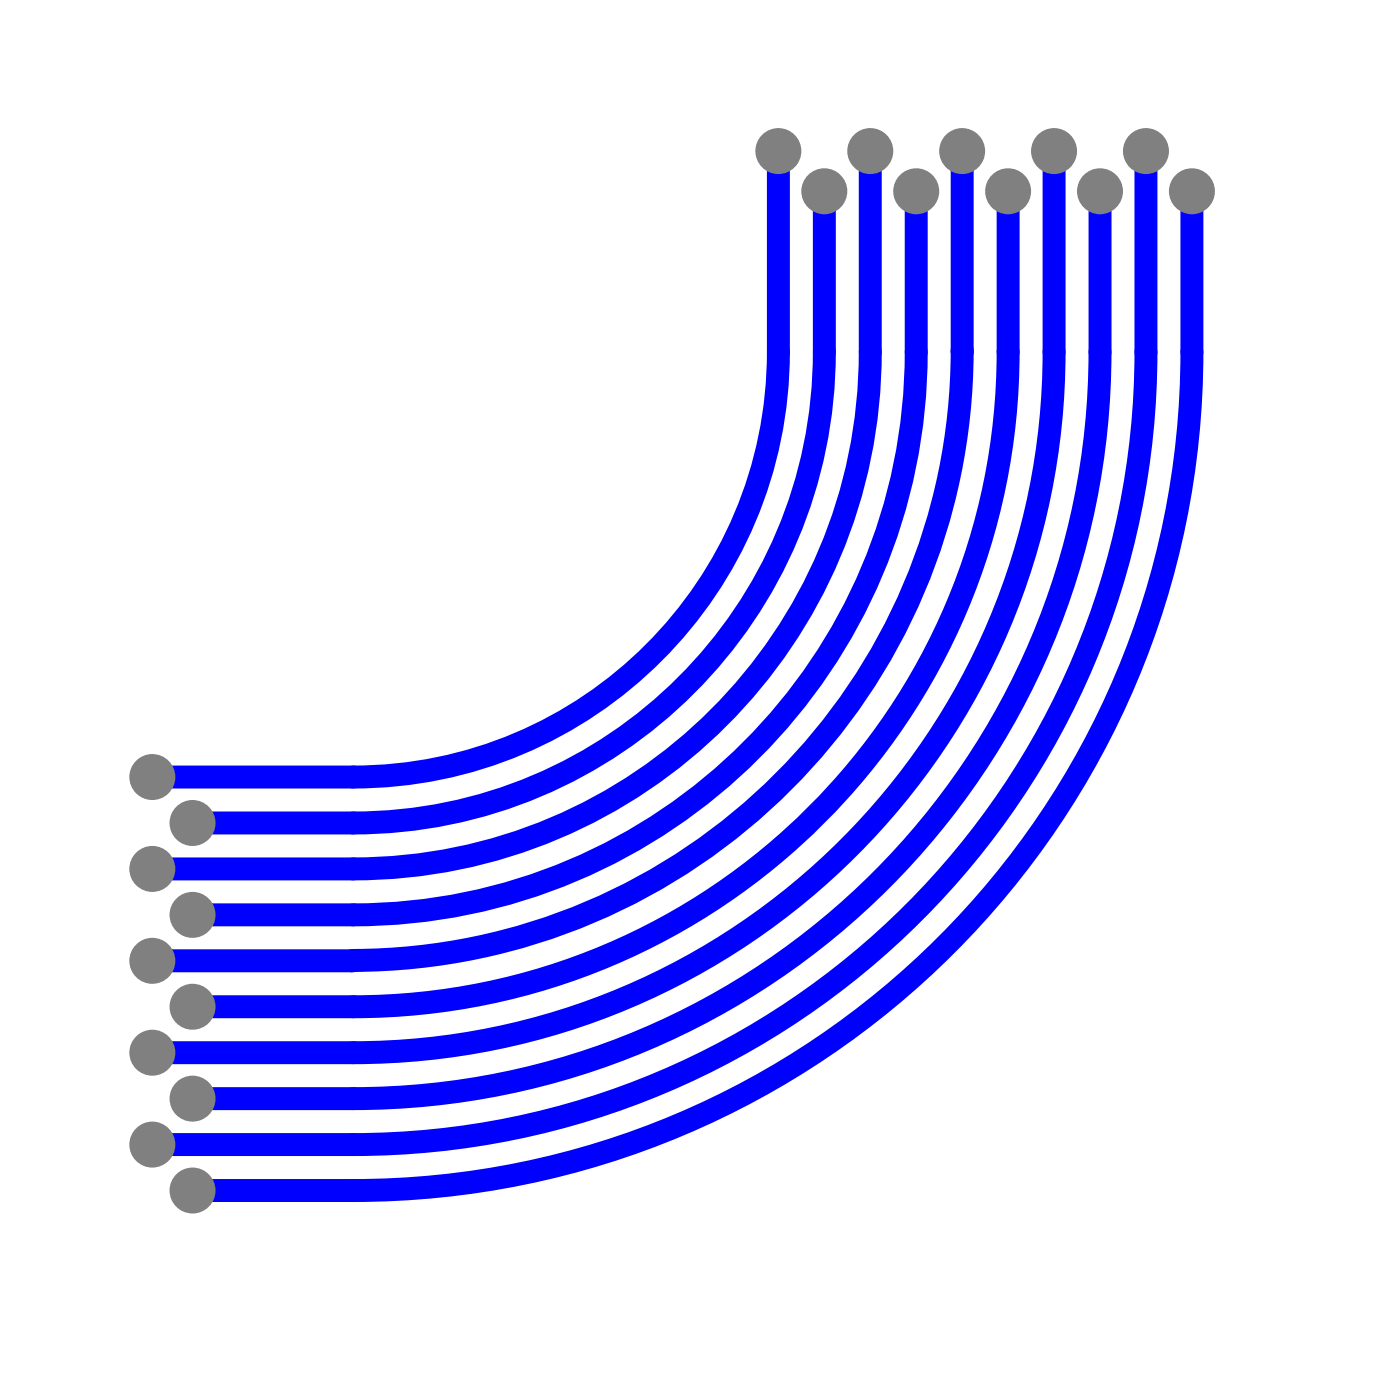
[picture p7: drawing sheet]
<svg xmlns="http://www.w3.org/2000/svg" width="41mm" height="41mm" viewBox="0 0 41 41" stroke-linecap="round" stroke-linejoin="round" font-family="sans-serif">
<path d="M22.6 4.4v5.8a12.3 12.3 0 0 1-12.4 12.3h-5.8M23.9 5.5v4.7a13.6 13.6 0 0 1-13.7 13.6h-4.6M25.2 4.4v5.8a15 15 0 0 1-15 15h-5.8M26.6 5.5v4.7a16.3 16.3 0 0 1-16.4 16.3h-4.6M27.9 4.4v5.8a17.7 17.7 0 0 1-17.7 17.6M29.2 5.5v4.7a19 19 0 0 1-19 19h-4.6M30.5 4.4v5.8a20.3 20.3 0 0 1-20.3 20.3h-5.8M31.9 5.5v4.7a21.6 21.6 0 0 1-21.7 21.6h-4.6M33.2 4.4v5.8a23 23 0 0 1-23 23h-5.8M34.5 5.5v4.7a24.3 24.3 0 0 1-24.3 24.3h-4.6M10.2 27.8h-5.8" fill="none" stroke="#00f" stroke-width=".67"/>
<g fill="#808080">
<circle cx="4.4" cy="33.2" r=".67"/>
<circle cx="4.4" cy="25.2" r=".67"/>
<circle cx="4.4" cy="27.8" r=".67"/>
<circle cx="5.6" cy="26.5" r=".67"/>
<circle cx="5.6" cy="29.2" r=".67"/>
<circle cx="5.6" cy="34.5" r=".67"/>
<circle cx="5.6" cy="31.8" r=".67"/>
<circle cx="4.4" cy="30.5" r=".67"/>
<circle cx="34.5" cy="5.5" r=".67"/>
<circle cx="33.2" cy="4.4" r=".67"/>
<circle cx="31.9" cy="5.5" r=".67"/>
<circle cx="30.5" cy="4.4" r=".67"/>
<circle cx="29.2" cy="5.5" r=".67"/>
<circle cx="27.9" cy="4.4" r=".67"/>
<circle cx="26.6" cy="5.5" r=".67"/>
<circle cx="25.2" cy="4.4" r=".67"/>
<circle cx="23.9" cy="5.5" r=".67"/>
<circle cx="22.6" cy="4.4" r=".67"/>
<circle cx="4.4" cy="22.5" r=".67"/>
<circle cx="5.6" cy="23.8" r=".67"/>
</g>
</svg>
